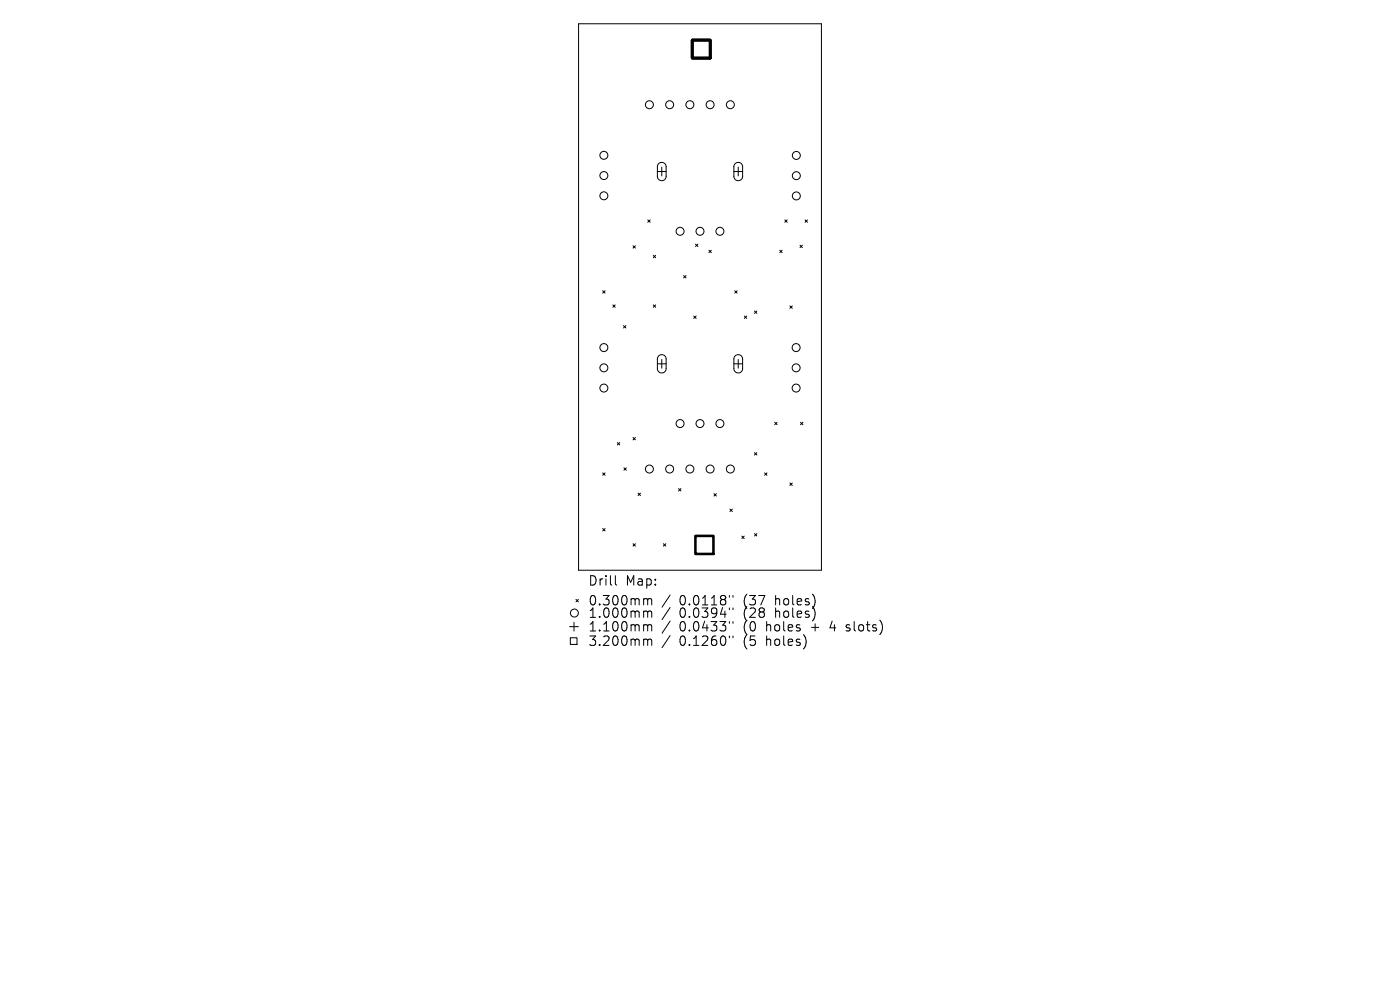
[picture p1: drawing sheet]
<svg xmlns="http://www.w3.org/2000/svg" width="297mm" height="210mm" viewBox="0 0 297 210" stroke-linecap="round" stroke-linejoin="round" font-family="sans-serif">
<defs><g id="words">
<g font-size="2.8">
<text x="124.7" y="124.5">Drill</text>
<text x="132.7" y="124.5">Map:</text>
<text x="124.7" y="128.7">0.300mm</text>
<text x="124.7" y="131.3">1.000mm</text>
<text x="144.1" y="128.7">0.0118&quot;</text>
<text x="144.1" y="131.3">0.0394&quot;</text>
<text x="157.9" y="128.7">(37</text>
<text x="157.9" y="131.3">(28</text>
<text x="164.7" y="128.7">holes)</text>
<text x="164.7" y="131.3">holes)</text>
<text x="124.7" y="134.2">1.100mm</text>
<text x="124.7" y="137.3">3.200mm</text>
<text x="144.1" y="134.2">0.0433&quot;</text>
<text x="144.1" y="137.3">0.1260&quot;</text>
<text x="157.9" y="134.2">(0</text>
<text x="157.9" y="137.3">(5</text>
<text x="162.8" y="134.2">holes</text>
<text x="162.8" y="137.3">holes)</text>
<text x="172.6" y="134.2">+</text>
<text x="176.8" y="134.2">4</text>
<text x="180.4" y="134.2">slots)</text>
</g>
</g></defs>
<g fill="none" stroke="#000" stroke-width=".21">
<path d="M122.7 5h51.6v116h-51.6zM139.5 36.4h1.8M139.7 34.7a.93 .93 0 0 1 1-.2 .93 .93 0 0 1 .6 .9v2a.93 .93 0 0 1-.9 .9 .93 .93 0 0 1-.9-.9v-2.1zM140.4 35.5v1.8M155.7 36.4h1.8M156 34.7a.93 .93 0 0 1 1-.2 .93 .93 0 0 1 .5 .9v2a.93 .93 0 0 1-.9 .9 .93 .93 0 0 1-.9-.9v-2.1zM156.6 35.5v1.8M134.3 52.1l.5 .5M134.8 52.1l-.5 .5M137.4 46.6l.5 .6M137.9 46.6l-.5 .6M138.6 54.2l.5 .5"/>
<path d="M139.1 54.2l-.5 .5M145 58.5l.5 .5M145.5 58.5l-.5 .5M147.5 51.8l.6 .5M148.1 51.8l-.6 .5M150.4 53.1l.5 .5M150.9 53.1l-.5 .5M165.4 53.1l.5 .5M165.9 53.1l-.5 .5M166.5 46.6l.5 .6M167 46.6l-.5 .6M169.7 52l.5 .5"/>
<path d="M170.2 52l-.5 .5M170.8 46.6l.5 .6M171.3 46.6l-.5 .6M127.9 61.7l.5 .5M128.4 61.7l-.5 .5M130 64.7l.5 .5M130.5 64.7l-.5 .5M132.3 69.1l.5 .5M132.8 69.1l-.5 .5M138.6 64.7l.5 .5M139.1 64.7l-.5 .5M139.5 77.2h1.8"/>
<path d="M139.7 75.5a.93 .93 0 0 1 1-.2 .93 .93 0 0 1 .6 .9v2a.93 .93 0 0 1-.9 .9 .93 .93 0 0 1-.9-.9v-2.1zM140.4 76.2v1.9M147.2 67l.5 .5M147.7 67l-.5 .5M155.7 77.2h1.8M155.9 61.7l.5 .5M156 75.5a.93 .93 0 0 1 1-.2 .93 .93 0 0 1 .5 .9v2a.93 .93 0 0 1-.9 .9 .93 .93 0 0 1-.9-.9v-2.1zM156.4 61.7l-.5 .5M156.6 76.2v1.9M157.9 67l.5 .5M158.4 67l-.5 .5M160.1 66l.5 .5"/>
<path d="M160.6 66l-.5 .5M167.6 64.9l.5 .5M168.1 64.9l-.5 .5M131 93.9l.5 .5M131.5 93.9l-.5 .5M132.4 99.2l.5 .5M132.9 99.2l-.5 .5M134.3 92.8l.5 .5M134.8 92.8l-.5 .5M160.1 96l.5 .5M160.6 96l-.5 .5M164.3 89.6l.6 .5"/>
<path d="M164.9 89.6l-.6 .5M169.8 89.6l.5 .5M170.3 89.6l-.5 .5M127.9 100.3l.5 .5M127.9 112.1l.5 .5M128.4 100.3l-.5 .5M128.4 112.1l-.5 .5M134.3 115.3l.5 .5M134.8 115.3l-.5 .5M135.4 104.6l.5 .5M135.9 104.6l-.5 .5M140.7 115.3l.5 .5"/>
<path d="M141.2 115.3l-.5 .5M144 103.6l.5 .6M144.5 103.6l-.5 .6M151.5 104.7l.5 .5M152 104.7l-.5 .5M154.9 108l.5 .5M155.4 108l-.5 .5M157.4 113.7l.5 .5M157.9 113.7l-.5 .5M160.1 113.2l.5 .5M160.6 113.2l-.5 .5M162.2 100.3l.5 .5"/>
<path d="M162.7 100.3l-.5 .5M167.6 102.5l.5 .5M168.1 102.5l-.5 .5M120.8 132.9h1.9M121 135.3h1.4v1.4h-1.4zM121.8 132v1.9M122.2 127.2l.5 .5M122.7 127.2l-.5 .5M130.5 122.1v1.7l.3 .3M136.8 127h.3l.3 .3M136.8 129.6h.3l.3 .3M136.8 132.5h.3l.3 .3"/>
<path d="M136.8 135.6l.5 .1 .1 .2M137.4 127.3l.3-.3 .5 .1 .1 1.2M137.4 127.3v1M137.4 129.9v1.1M137.4 132.8v1M137.4 135.9v1M137.4 129.9l.3-.3 .5 .1 .1 1.3M137.4 132.8l.3-.3 .5 .1 .1 1.2M137.4 135.9l.3-.3 .5 .1 .1 1.2M142.2 126.2l-1.8 2.6M142.2 128.9l-1.8 2.5M142.2 131.8l-1.8 2.5"/>
<path d="M142.2 134.8l-1.8 2.6M154.7 126.3v.4M154.7 129v.3M154.7 131.8v.4M154.7 134.9v.4M155.5 126.3v.4M155.5 129v.3M155.5 131.8v.4M155.5 134.9v.4M179.5 133.8h.2M179.6 132.6v.5"/>
<circle cx="128.1" cy="37.2" r=".85"/>
<circle cx="128.1" cy="32.9" r=".85"/>
<circle cx="137.8" cy="22.2" r=".85"/>
<circle cx="142.1" cy="22.2" r=".85"/>
<circle cx="146.4" cy="22.2" r=".85"/>
<circle cx="150.6" cy="22.2" r=".85"/>
<circle cx="154.9" cy="22.2" r=".85"/>
<circle cx="168.9" cy="37.3" r=".85"/>
<circle cx="168.9" cy="33" r=".85"/>
<circle cx="128.1" cy="41.5" r=".85"/>
<circle cx="144.3" cy="49.1" r=".85"/>
<circle cx="148.5" cy="49.1" r=".85"/>
<circle cx="152.7" cy="49.1" r=".85"/>
<circle cx="168.9" cy="41.6" r=".85"/>
<circle cx="128.1" cy="73.7" r=".85"/>
<circle cx="128.1" cy="78" r=".85"/>
<circle cx="168.9" cy="73.7" r=".85"/>
<circle cx="168.9" cy="78" r=".85"/>
<circle cx="128.1" cy="82.3" r=".85"/>
<circle cx="137.8" cy="99.5" r=".85"/>
<circle cx="142.1" cy="99.5" r=".85"/>
<circle cx="144.3" cy="89.9" r=".85"/>
<circle cx="146.4" cy="99.5" r=".85"/>
<circle cx="148.5" cy="89.9" r=".85"/>
<circle cx="150.6" cy="99.5" r=".85"/>
<circle cx="152.7" cy="89.9" r=".85"/>
<circle cx="154.9" cy="99.5" r=".85"/>
<circle cx="168.9" cy="82.3" r=".85"/>
<circle cx="121.9" cy="130" r=".85"/>
</g>
<path d="M146.8 8.5h3.9v3.8h-3.9zM147.5 113.7h3.9v3.8h-3.9z" fill="none" stroke="#000" stroke-width=".54"/>
<use href="#words"/>
</svg>
